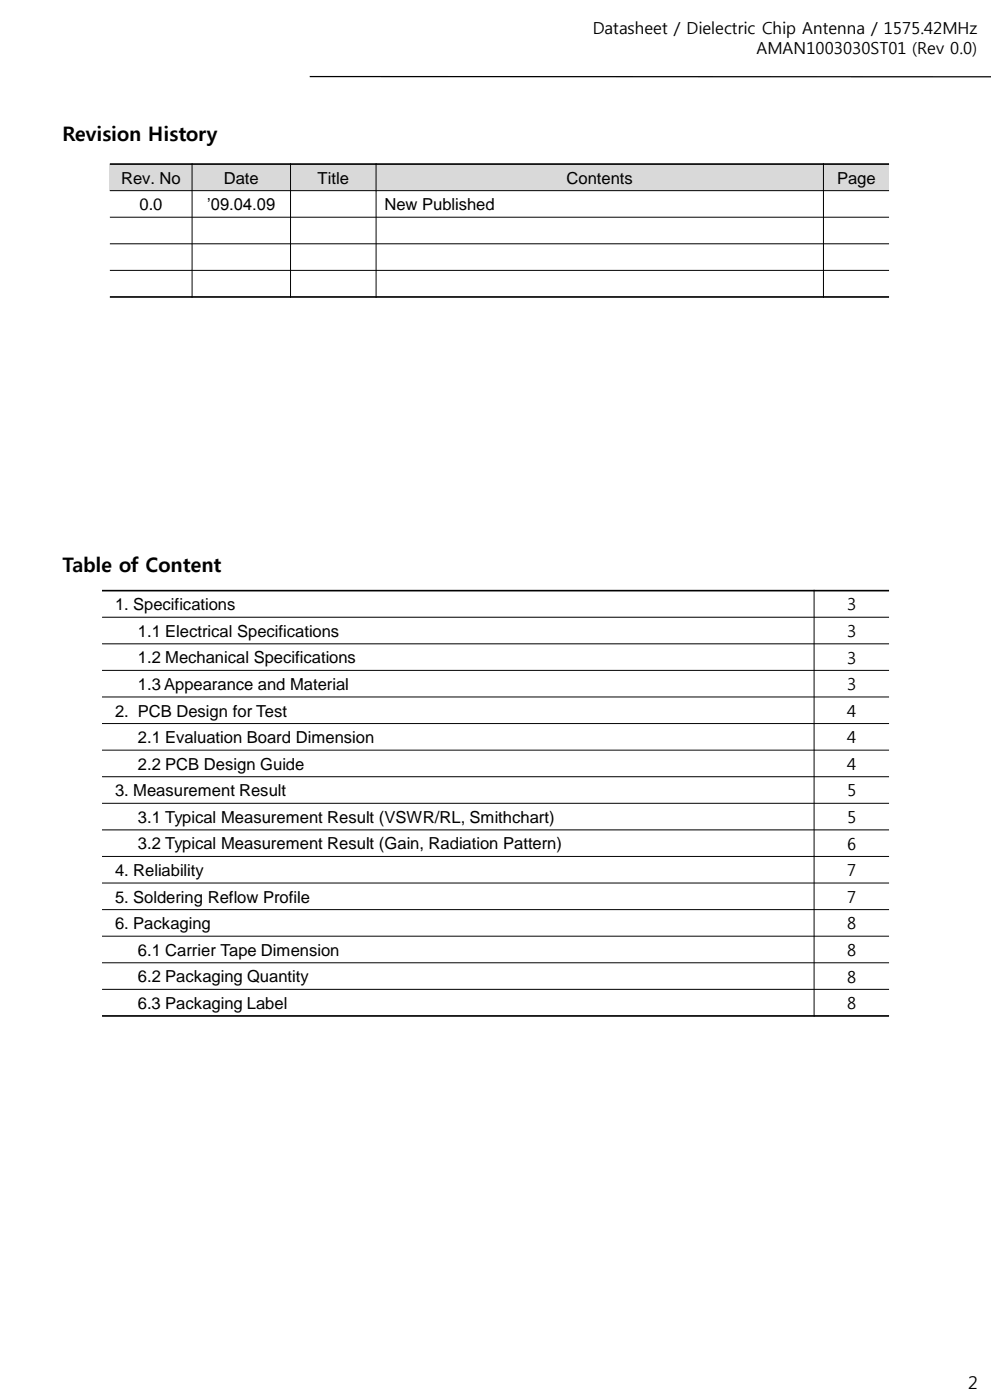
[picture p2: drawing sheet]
<svg xmlns="http://www.w3.org/2000/svg" width="210mm" height="297mm" viewBox="0 0 210 297" stroke-linecap="round" stroke-linejoin="round" font-family="sans-serif">
<defs><g id="words">
<g font-size="4.2">
<text x="13.3" y="30">Revision History</text>
<text x="13.3" y="121.3">Table of Content</text>
</g>
<text font-size="3.7" x="205" y="294.4">2</text>
<g font-size="3.5">
<text x="125.5" y="7.2">Datasheet / Dielectric Chip Antenna / 1575.42MHz</text>
<text x="160.2" y="11.5">AMAN1003030ST01 (Rev 0.0)</text>
<text x="25.6" y="38.9">Rev. No</text>
<text x="47.4" y="38.9">Date</text>
<text x="67.3" y="38.9">Title</text>
<text x="120" y="38.9">Contents</text>
<text x="177.3" y="38.9">Page</text>
<text x="29.5" y="44.5">0.0</text>
<text x="43.9" y="44.5">’09.04.09</text>
<text x="81.4" y="44.5">New Published</text>
<text x="24.4" y="129.3">1. Specifications</text>
<text x="179.4" y="129.4">3</text>
<text x="29.2" y="135">1.1 Electrical Specifications</text>
<text x="179.4" y="135">3</text>
<text x="29.2" y="140.6">1.2 Mechanical Specifications</text>
<text x="179.4" y="140.6">3</text>
<text x="29.2" y="146.2">1.3 Appearance and Material</text>
<text x="179.4" y="146.3">3</text>
<text x="24.4" y="151.9">2. PCB Design for Test</text>
<text x="179.4" y="151.9">4</text>
<text x="29.2" y="157.5">2.1 Evaluation Board Dimension</text>
<text x="179.4" y="157.5">4</text>
<text x="29.2" y="163.1">2.2 PCB Design Guide</text>
<text x="179.4" y="163.2">4</text>
<text x="24.4" y="168.8">3. Measurement Result</text>
<text x="179.4" y="168.8">5</text>
<text x="29.2" y="174.4">3.1 Typical Measurement Result (VSWR/RL, Smithchart)</text>
<text x="179.4" y="174.4">5</text>
<text x="24.4" y="185.7">4. Reliability</text>
<text x="29.2" y="180">3.2 Typical Measurement Result (Gain, Radiation Pattern)</text>
<text x="179.4" y="180.1">6</text>
<text x="179.4" y="185.7">7</text>
<text x="24.4" y="191.3">5. Soldering Reflow Profile</text>
<text x="179.4" y="191.3">7</text>
<text x="24.4" y="196.9">6. Packaging</text>
<text x="179.4" y="197">8</text>
<text x="29.2" y="202.6">6.1 Carrier Tape Dimension</text>
<text x="179.4" y="202.6">8</text>
<text x="29.2" y="208.2">6.2 Packaging Quantity</text>
<text x="179.4" y="208.2">8</text>
<text x="29.2" y="213.8">6.3 Packaging Label</text>
<text x="179.4" y="213.9">8</text>
</g>
</g></defs>
<path d="M65.6 16.2l144.3 .1" fill="none" stroke="#000" stroke-width=".26"/>
<g fill="#d9d9d9">
<path d="M23.3 34.8h17.4v5.6h-17.4z" fill-rule="evenodd"/>
<path d="M40.7 34.8h20.8v5.6h-20.8z" fill-rule="evenodd"/>
<path d="M61.5 34.8h18.2v5.6h-18.2z" fill-rule="evenodd"/>
<path d="M79.7 34.8h94.7v5.6h-94.7z" fill-rule="evenodd"/>
<path d="M174.4 34.8h13.9v5.6h-13.9z" fill-rule="evenodd"/>
</g>
<g fill="none" stroke="#000" stroke-width=".21">
<path d="M40.7 34.6v28.5M61.5 34.6v28.5M79.7 34.6v28.5M174.4 34.6v28.5M23.3 40.4h165M23.3 46h165M23.3 51.7h165M23.3 57.3h165M21.6 130.8h166.7M21.6 136.5h166.7M172.4 125v90.5M21.6 142.1h166.7"/>
<path d="M21.6 147.7h166.7M21.6 153.3h166.7M21.6 159h166.7M21.6 164.6h166.7M21.6 170.3h166.7M21.6 175.9h166.7M21.6 181.5h166.7M21.6 187.1h166.7M21.6 192.8h166.7M21.6 198.4h166.7M21.6 204.1h166.7M21.6 209.7h166.7"/>
</g>
<path d="M23.3 34.8h165M23.3 62.9h165M21.6 125.2h166.7M21.6 215.3h166.7" fill="none" stroke="#000" stroke-width=".35"/>
<use href="#words"/>
</svg>
